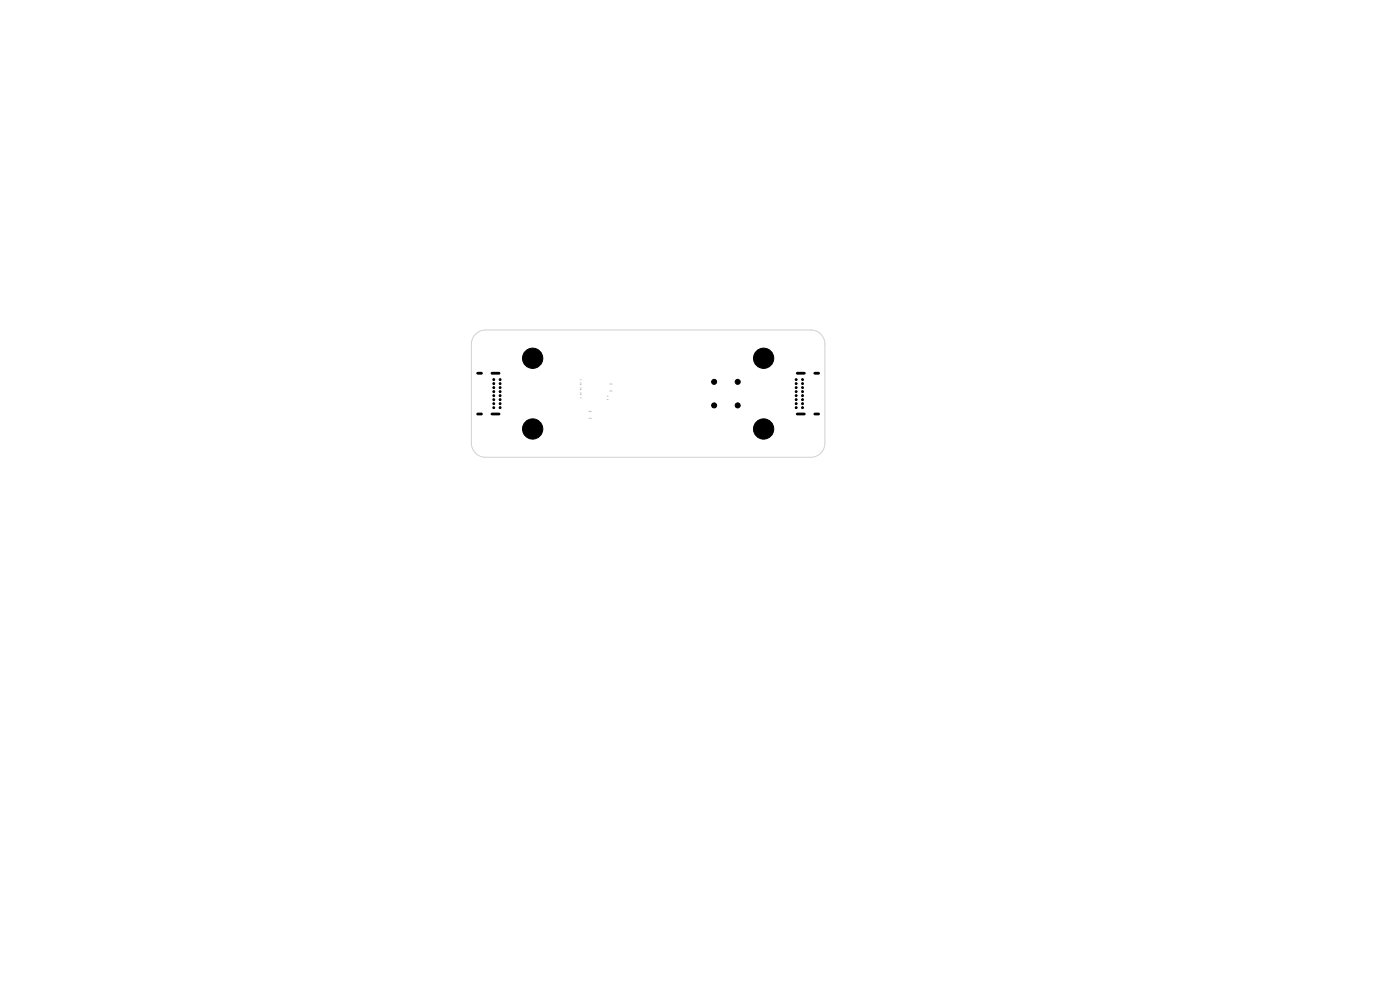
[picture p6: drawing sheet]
<svg xmlns="http://www.w3.org/2000/svg" width="297mm" height="210mm" viewBox="0 0 297 210" stroke-linecap="round" stroke-linejoin="round" font-family="sans-serif">
<g fill="none" stroke="#e8b2a7" stroke-width=".21">
<path d="M123.1 81.6h.2M123.1 82.3h.2M123.1 80.5h.2M123.1 81.3h.2M123.1 83.7h.2M123.1 84.4h.2M123.1 82.6h.2M123.1 83.4h.2M124.9 87.3h.6M124.9 88.7h.6M128.8 84h.2M128.8 84.8h.2"/>
<path d="M129.3 81.5h.6M129.3 82.9h.6"/>
</g>
<path d="M100.9 70.9a3 3 0 0 1 2.1-.9h69a3 3 0 0 1 3 3v21a3 3 0 0 1-3 3h-69a3 3 0 0 1-3-3v-21a3 3 0 0 1 .9-2.1z" fill="none" stroke="#d0d2cd" stroke-width=".21"/>
<g fill="#000" stroke="#000" stroke-width=".21">
<circle cx="113" cy="76" r="2.15"/>
<circle cx="162" cy="76" r="2.15"/>
<circle cx="104.7" cy="83.1" r=".2"/>
<circle cx="104.7" cy="81.4" r=".2"/>
<circle cx="104.7" cy="82.2" r=".2"/>
<circle cx="104.7" cy="83.9" r=".2"/>
<circle cx="104.7" cy="85.6" r=".2"/>
<circle cx="104.7" cy="84.8" r=".2"/>
<circle cx="104.7" cy="80.5" r=".2"/>
<circle cx="104.7" cy="86.5" r=".2"/>
<circle cx="106.1" cy="83.1" r=".2"/>
<circle cx="106.1" cy="81.4" r=".2"/>
<circle cx="106.1" cy="83.9" r=".2"/>
<circle cx="106.1" cy="82.2" r=".2"/>
<circle cx="106.1" cy="85.6" r=".2"/>
<circle cx="106.1" cy="84.8" r=".2"/>
<circle cx="106.1" cy="80.5" r=".2"/>
<circle cx="106.1" cy="86.5" r=".2"/>
<circle cx="113" cy="91" r="2.15"/>
<circle cx="151.5" cy="86" r=".53"/>
<circle cx="151.5" cy="81" r=".53"/>
<circle cx="156.5" cy="81" r=".53"/>
<circle cx="156.5" cy="86" r=".53"/>
<circle cx="162" cy="91" r="2.15"/>
<circle cx="168.9" cy="83.1" r=".2"/>
<circle cx="168.9" cy="81.4" r=".2"/>
<circle cx="168.9" cy="83.9" r=".2"/>
<circle cx="168.9" cy="82.2" r=".2"/>
<circle cx="168.9" cy="85.6" r=".2"/>
<circle cx="168.9" cy="80.5" r=".2"/>
<circle cx="168.9" cy="84.8" r=".2"/>
<circle cx="168.9" cy="86.5" r=".2"/>
<circle cx="170.2" cy="83.1" r=".2"/>
<circle cx="170.2" cy="81.4" r=".2"/>
<circle cx="170.2" cy="82.2" r=".2"/>
<circle cx="170.2" cy="83.9" r=".2"/>
<circle cx="170.2" cy="85.6" r=".2"/>
<circle cx="170.2" cy="80.5" r=".2"/>
<circle cx="170.2" cy="86.5" r=".2"/>
<circle cx="170.2" cy="84.8" r=".2"/>
</g>
<path d="M101.3 79.2h.8M104.4 79.2h1.5M169.1 79.2h1.5M172.9 79.2h.8M101.3 87.8h.8M104.4 87.8h1.5M169.1 87.8h1.5M172.9 87.8h.8" fill="none" stroke="#000" stroke-width=".6"/>
</svg>
